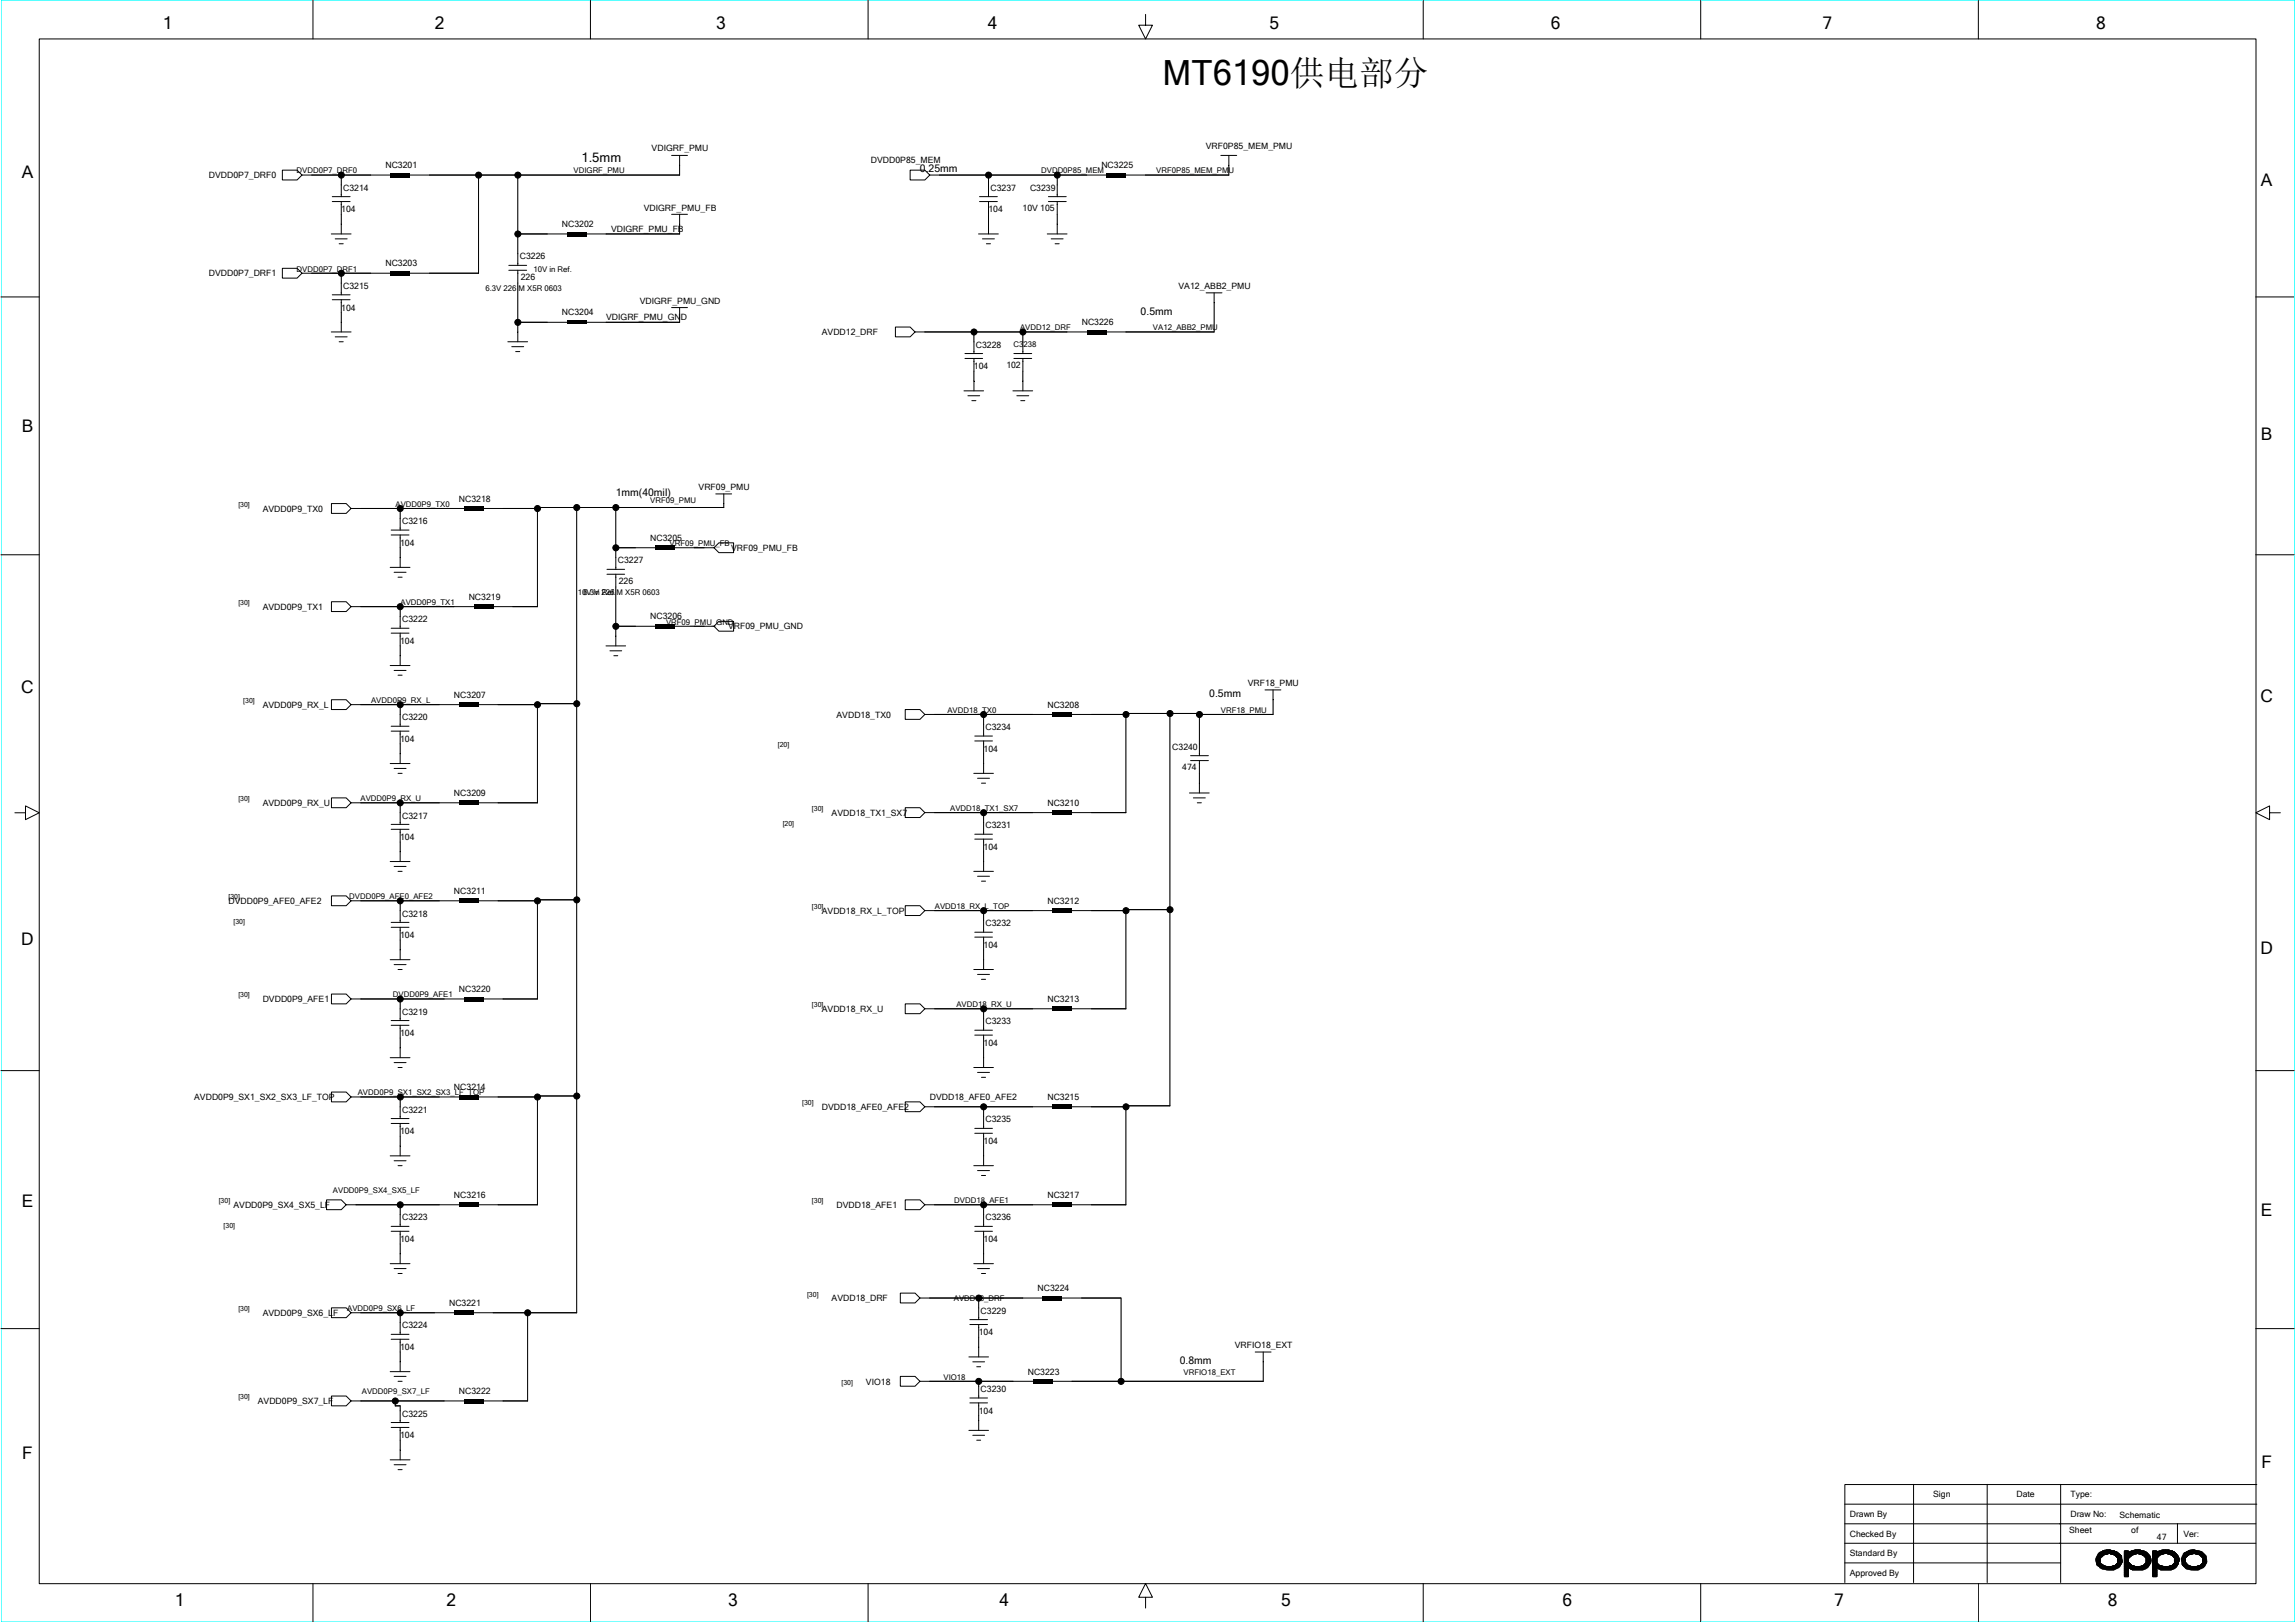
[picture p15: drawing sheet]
<svg xmlns="http://www.w3.org/2000/svg" width="297mm" height="210mm" viewBox="0 0 297 210" stroke-linecap="round" stroke-linejoin="round" font-family="sans-serif">
<defs><g id="words">
<text font-size="4.5" x="150.4" y="10.9">MT6190供电部分</text>
<g font-size="2.2">
<text x="21.1" y="3.8">1</text>
<text x="56.2" y="3.8">2</text>
<text x="92.7" y="3.8">3</text>
<text x="127.8" y="3.8">4</text>
<text x="164.2" y="3.8">5</text>
<text x="200.6" y="3.8">6</text>
<text x="235.8" y="3.8">7</text>
<text x="271.2" y="3.8">8</text>
<text x="2.8" y="23">A</text>
<text x="292.5" y="24.1">A</text>
<text x="2.8" y="55.8">B</text>
<text x="292.5" y="57">B</text>
<text x="2.7" y="89.7">C</text>
<text x="292.4" y="90.8">C</text>
<text x="2.7" y="122.3">D</text>
<text x="292.4" y="123.5">D</text>
<text x="2.8" y="156.2">E</text>
<text x="292.5" y="157.3">E</text>
<text x="2.9" y="188.8">F</text>
<text x="292.6" y="189.9">F</text>
<text x="22.6" y="207.8">1</text>
<text x="57.8" y="207.8">2</text>
<text x="94.2" y="207.8">3</text>
<text x="129.3" y="207.8">4</text>
<text x="165.7" y="207.8">5</text>
<text x="202.2" y="207.8">6</text>
<text x="237.3" y="207.8">7</text>
<text x="272.7" y="207.8">8</text>
</g>
<text font-size="1.7" x="75.2" y="21">1.5mm</text>
<g font-size="1.3">
<text x="119" y="22.2">0.25mm</text>
<text x="147.6" y="40.8">0.5mm</text>
<text x="79.7" y="64.2">1mm(40mil)</text>
<text x="156.4" y="90.2">0.5mm</text>
<text x="152.6" y="176.5">0.8mm</text>
</g>
<g font-size="1.1">
<text x="27" y="23.1">DVDD0P7_DRF0</text>
<text x="49.9" y="21.8">NC3201</text>
<text x="84.3" y="19.6">VDIGRF_PMU</text>
<text x="112.7" y="21.1">DVDD0P85_MEM</text>
<text x="142.5" y="21.8">NC3225</text>
<text x="156" y="19.2">VRF0P85_MEM_PMU</text>
<text x="44.1" y="27.5">104</text>
<text x="44.4" y="24.7">C3214</text>
<text x="72.7" y="29.4">NC3202</text>
<text x="83.3" y="27.2">VDIGRF_PMU_FB</text>
<text x="127.9" y="27.5">104</text>
<text x="128.1" y="24.7">C3237</text>
<text x="132.3" y="27.3">10V 105</text>
<text x="133.3" y="24.7">C3239</text>
<text x="27" y="35.8">DVDD0P7_DRF1</text>
<text x="49.9" y="34.5">NC3203</text>
<text x="67.2" y="33.6">C3226</text>
<text x="79.1" y="30">VDIGRF_PMU_FB</text>
<text x="44.1" y="40.2">104</text>
<text x="44.4" y="37.4">C3215</text>
<text x="67.4" y="36.2">226</text>
<text x="72.7" y="40.8">NC3204</text>
<text x="78.4" y="41.5">VDIGRF_PMU_GND</text>
<text x="82.8" y="39.3">VDIGRF_PMU_GND</text>
<text x="152.5" y="37.4">VA12_ABB2_PMU</text>
<text x="106.3" y="43.3">AVDD12_DRF</text>
<text x="126" y="47.8">104</text>
<text x="126.3" y="45">C3228</text>
<text x="130.2" y="47.6">102</text>
<text x="140" y="42.1">NC3226</text>
<text x="59.4" y="64.9">NC3218</text>
<text x="90.4" y="63.4">VRF09_PMU</text>
<text x="34" y="66.2">AVDD0P9_TX0</text>
<text x="51.8" y="70.6">104</text>
<text x="52" y="67.8">C3216</text>
<text x="84.1" y="70">NC3205</text>
<text x="94.6" y="71.2">VRF09_PMU_FB</text>
<text x="60.6" y="77.6">NC3219</text>
<text x="79.9" y="72.9">C3227</text>
<text x="80" y="75.6">226</text>
<text x="34" y="78.9">AVDD0P9_TX1</text>
<text x="51.8" y="83.3">104</text>
<text x="52" y="80.5">C3222</text>
<text x="84.1" y="80.1">NC3206</text>
<text x="94.2" y="81.4">VRF09_PMU_GND</text>
<text x="161.4" y="88.8">VRF18_PMU</text>
<text x="34" y="91.5">AVDD0P9_RX_L</text>
<text x="51.8" y="96">104</text>
<text x="52" y="93.2">C3220</text>
<text x="58.7" y="90.3">NC3207</text>
<text x="108.2" y="92.8">AVDD18_TX0</text>
<text x="127.5" y="94.5">C3234</text>
<text x="135.5" y="91.5">NC3208</text>
<text x="127.3" y="97.3">104</text>
<text x="151.7" y="97">C3240</text>
<text x="152.9" y="99.7">474</text>
<text x="34" y="104.2">AVDD0P9_RX_U</text>
<text x="52" y="105.9">C3217</text>
<text x="58.7" y="103">NC3209</text>
<text x="107.6" y="105.5">AVDD18_TX1_SX7</text>
<text x="127.5" y="107.2">C3231</text>
<text x="135.5" y="104.2">NC3210</text>
<text x="51.8" y="108.7">104</text>
<text x="127.3" y="110">104</text>
<text x="29.6" y="116.9">DVDD0P9_AFE0_AFE2</text>
<text x="52" y="118.6">C3218</text>
<text x="58.7" y="115.7">NC3211</text>
<text x="106.3" y="118.2">AVDD18_RX_L_TOP</text>
<text x="127.5" y="119.8">C3232</text>
<text x="135.5" y="116.9">NC3212</text>
<text x="51.8" y="121.4">104</text>
<text x="127.3" y="122.6">104</text>
<text x="34" y="129.6">DVDD0P9_AFE1</text>
<text x="52" y="131.3">C3219</text>
<text x="59.4" y="128.4">NC3220</text>
<text x="106.3" y="130.9">AVDD18_RX_U</text>
<text x="135.5" y="129.6">NC3213</text>
<text x="51.8" y="134">104</text>
<text x="127.3" y="135.3">104</text>
<text x="127.5" y="132.5">C3233</text>
<text x="25.1" y="142.3">AVDD0P9_SX1_SX2_SX3_LF_TOP</text>
<text x="52" y="144">C3221</text>
<text x="58.7" y="141">NC3214</text>
<text x="106.3" y="143.6">DVDD18_AFE0_AFE2</text>
<text x="120.3" y="142.3">DVDD18_AFE0_AFE2</text>
<text x="135.5" y="142.3">NC3215</text>
<text x="51.8" y="146.7">104</text>
<text x="127.3" y="148">104</text>
<text x="127.5" y="145.2">C3235</text>
<text x="58.7" y="155">NC3216</text>
<text x="135.5" y="155">NC3217</text>
<text x="30.2" y="156.3">AVDD0P9_SX4_SX5_LF</text>
<text x="51.8" y="160.7">104</text>
<text x="52" y="157.9">C3223</text>
<text x="108.2" y="156.3">DVDD18_AFE1</text>
<text x="127.3" y="160.7">104</text>
<text x="127.5" y="157.9">C3236</text>
<text x="134.2" y="167">NC3224</text>
<text x="34" y="170.2">AVDD0P9_SX6_LF</text>
<text x="52" y="171.9">C3224</text>
<text x="58.1" y="169">NC3221</text>
<text x="107.6" y="168.3">AVDD18_DRF</text>
<text x="126.6" y="172.8">104</text>
<text x="126.9" y="170">C3229</text>
<text x="51.8" y="174.7">104</text>
<text x="112" y="179.2">VIO18</text>
<text x="133" y="177.8">NC3223</text>
<text x="159.7" y="174.4">VRFIO18_EXT</text>
<text x="33.4" y="181.6">AVDD0P9_SX7_LF</text>
<text x="52" y="183.3">C3225</text>
<text x="59.4" y="180.4">NC3222</text>
<text x="126.6" y="182.9">104</text>
<text x="126.9" y="180.1">C3230</text>
<text x="51.8" y="186.1">104</text>
<text x="239.3" y="196.3">Drawn By</text>
<text x="250.1" y="193.7">Sign</text>
<text x="260.9" y="193.7">Date</text>
<text x="267.9" y="193.7">Type:</text>
<text x="267.9" y="196.3">Draw No:</text>
<text x="274.2" y="196.4">Schematic</text>
<text x="239.3" y="198.8">Checked By</text>
<text x="239.3" y="201.3">Standard By</text>
<text x="239.3" y="203.9">Approved By</text>
<text x="267.7" y="198.3">Sheet</text>
<text x="275.7" y="198.3">of</text>
<text x="279" y="199.2">47</text>
<text x="282.5" y="198.8">Ver:</text>
</g>
<g font-size="1">
<text x="38.4" y="22.4">DVDD0P7_DRF0</text>
<text x="74.2" y="22.4">VDIGRF_PMU</text>
<text x="134.7" y="22.4">DVDD0P85_MEM</text>
<text x="149.6" y="22.4">VRF0P85_MEM_PMU</text>
<text x="38.4" y="35.1">DVDD0P7_DRF1</text>
<text x="69" y="35.1">10V in Ref.</text>
<text x="62.8" y="37.7">6.3V 226 M X5R 0603</text>
<text x="131.1" y="44.9">C3238</text>
<text x="132" y="42.7">AVDD12_DRF</text>
<text x="149.2" y="42.7">VA12_ABB2_PMU</text>
<text x="51.2" y="65.6">AVDD0P9_TX0</text>
<text x="84.1" y="65.1">VRF09_PMU</text>
<text x="86.6" y="70.7">VRF09_PMU_FB</text>
<text x="74.7" y="77">10V in Ref.</text>
<text x="75.5" y="77">6.3V 226 M X5R 0603</text>
<text x="51.8" y="78.3">AVDD0P9_TX1</text>
<text x="86.2" y="80.8">VRF09_PMU_GND</text>
<text x="48" y="91">AVDD0P9_RX_L</text>
<text x="122.6" y="92.2">AVDD18_TX0</text>
<text x="158" y="92.2">VRF18_PMU</text>
<text x="46.6" y="103.7">AVDD0P9_RX_U</text>
<text x="122.9" y="104.9">AVDD18_TX1_SX7</text>
<text x="45.2" y="116.3">DVDD0P9_AFE0_AFE2</text>
<text x="120.9" y="117.6">AVDD18_RX_L_TOP</text>
<text x="50.8" y="129">DVDD0P9_AFE1</text>
<text x="123.7" y="130.3">AVDD18_RX_U</text>
<text x="46.3" y="141.7">AVDD0P9_SX1_SX2_SX3_LF_TOP</text>
<text x="43.1" y="154.4">AVDD0P9_SX4_SX5_LF</text>
<text x="123.5" y="155.7">DVDD18_AFE1</text>
<text x="44.9" y="169.6">AVDD0P9_SX6_LF</text>
<text x="123.4" y="168.4">AVDD18_DRF</text>
<text x="122.1" y="178.5">VIO18</text>
<text x="153.1" y="177.9">VRFIO18_EXT</text>
<text x="46.8" y="180.4">AVDD0P9_SX7_LF</text>
</g>
<g font-size=".9">
<text x="30.8" y="65.6">[30]</text>
<text x="30.8" y="78.3">[30]</text>
<text x="31.5" y="91">[30]</text>
<text x="100.6" y="96.7">[20]</text>
<text x="30.8" y="103.7">[30]</text>
<text x="101.3" y="106.8">[20]</text>
<text x="105" y="104.9">[30]</text>
<text x="29.6" y="116.4">[30]</text>
<text x="30.2" y="119.5">[30]</text>
<text x="105" y="117.6">[30]</text>
<text x="30.8" y="129.1">[30]</text>
<text x="105" y="130.3">[30]</text>
<text x="103.8" y="143">[30]</text>
<text x="28.3" y="155.7">[30]</text>
<text x="105" y="155.7">[30]</text>
<text x="28.9" y="158.9">[30]</text>
<text x="104.4" y="167.7">[30]</text>
<text x="30.8" y="169.7">[30]</text>
<text x="108.9" y="179.2">[30]</text>
<text x="30.8" y="181.1">[30]</text>
</g>
</g></defs>
<path d="M.1 0h296.8v209.8h-296.8z" fill="none" stroke="#0ff" stroke-width=".13"/>
<g fill="none" stroke="#000" stroke-width=".13">
<path d="M5.1 5h286.8v199.9h-286.8zM40.5 .1v4.9M76.4 .1v4.9M112.3 .1v4.9M148.2 1.9v1.4h.9l-.9 1.7-.9-1.7h.9M184.1 .1v4.9M220 .1v4.9M255.9 .1v4.9M.1 38.4h5M36.5 22h1.9l.7 .6-.7 .7h-1.9zM36.5 34.7h1.9l.7 .6-.7 .7h-1.9zM39 22.6h11.5"/>
<path d="M39 35.3h11.5M42.9 30.3h2.5M43 26.1h2.3M43 25.4h2.3M43 38.8h2.3M43 38.1h2.3M43.4 30.9h1.5M43.9 31.5h.5M44.2 22.6v2.8M44.2 35.3v2.8M44.2 26.1v4.2M44.2 38.8v4.1"/>
<path d="M53 35.3h8.9M53 22.6h34.9M61.9 22.6v12.8M65.8 35h2.3M65.8 34.3h2.3M67 30.3h6.4M67 22.6v11.7M67 35v9.2M86.9 27.7h2M86.9 39.8h2M86.9 20.1h2M87.9 30.3h-12"/>
<path d="M87.9 20.1v2.6M87.9 27.7v2.6M87.9 39.8v1.9M117.7 22h2l.6 .6-.6 .7h-2zM120.3 22.6h22.8M126.6 30.3h2.6M126.7 26.1h2.3M126.7 25.4h2.3M127.1 30.9h1.5M127.6 31.5h.5M127.9 22.6v2.8M127.9 26.1v4.2"/>
<path d="M135.5 30.3h2.5M135.6 26.1h2.3M135.6 25.4h2.3M136 30.9h1.5M136.5 31.5h.5M136.8 22.6v2.8M136.8 26.1v4.2M145.6 22.6h13.4M156 37.9h2.1M157.1 37.9v5.1M157.9 20.1h2.1M159 20.1v2.6"/>
<path d="M291.8 38.4h5M42.9 42.9h2.5M43.4 43.6h1.5M43.9 44.2h.5M65.7 44.2h2.6M66.2 44.9h1.6M66.7 45.5h.5M67 41.7h6.4M75.9 41.7h12M115.8 42.3h1.9l.7 .6-.7 .7h-1.9zM118.4 42.9h22.2M124.7 50.6h2.6"/>
<path d="M124.8 46.4h2.3M124.8 45.7h2.3M125.2 51.2h1.5M125.7 51.8h.6M126 42.9v2.8M126 46.4v4.2M131 50.6h2.6M131.2 46.4h2.3M131.2 45.7h2.3M131.5 51.2h1.6M132.1 51.8h.5M132.3 42.9v2.8"/>
<path d="M132.3 46.4v4.2M143.1 42.9h14M.1 71.8h5M42.9 65.2h1.9l.6 .6-.6 .6h-1.9zM42.9 77.9h1.9l.6 .6-.6 .6h-1.9zM50.5 73.4h2.5M50.6 69.2h2.3M50.6 68.6h2.3M51 74h1.5M51.5 74.7h.5M51.8 65.8v2.8M51.8 78.5v2.8"/>
<path d="M51.8 69.2v4.2M60 65.8h-14.6M61.3 78.5h-15.9M62.5 65.8h7M69.5 65.7h24.1M69.5 65.7v12.8h-5.7M74.6 65.7v104.2M78.5 74.3h2.3M78.5 73.7h2.3M79.6 70.9h5.2M79.7 65.7v8M79.7 74.3v9.3"/>
<path d="M87.3 70.9h5.1M92.6 63.9h2.1M93 70.2h1.9v1.3h-1.9l-.6-.6zM93.6 63.9v1.8M291.8 71.8h5M42.9 90.5h1.9l.6 .7-.6 .6h-1.9zM45.4 91.2h14M50.5 86.1h2.5M50.5 98.8h2.5M50.6 81.9h2.3M50.6 81.3h2.3M50.6 94.6h2.3"/>
<path d="M50.6 94h2.3M51 86.7h1.5M51 99.4h1.5M51.5 87.4h.5M51.8 91.2v2.8M51.8 81.9v4.2M51.8 94.6v4.2M61.9 91.2h7.6M69.5 91h5.1M69.5 91v12.9M78.4 83.6h2.5M78.9 84.2h1.5"/>
<path d="M79.4 84.8h.5M79.6 81h5.2M87.3 81h5.1M93 80.4h1.9v1.3h-1.9l-.6-.7zM117.1 91.8h1.9l.7 .6-.7 .7h-1.9zM119.6 92.4h16.6M126.1 95.9h2.3M126.1 95.2h2.3M127.3 92.4v2.8M127.3 95.9v4.2M138.7 92.4h7M145.6 92.3h9.6v5.5"/>
<path d="M145.7 92.3v12.8h-7M151.4 92.3v50.8M154 98.4h2.3M154 97.8h2.3M155.1 92.4h9.6M155.2 98.4v4.2M163.7 89.3h2M164.7 89.3v3.2M1.9 105.2h1.4v-.9l1.8 .9-1.8 .8v-.8M42.9 103.2h1.9l.6 .7-.6 .6h-1.9zM42.9 115.9h1.9l.6 .6-.6 .7h-1.9zM45.4 103.9h14"/>
<path d="M50.5 111.5h2.5M50.6 107.3h2.3M50.6 106.7h2.3M50.6 120h2.3M50.6 119.3h2.3M51 112.1h1.5M51.5 100.1h.5M51.5 112.7h.5M51.8 103.9v2.8M51.8 116.5v2.8M51.8 107.3v4.2M51.8 120v4.2"/>
<path d="M59.4 116.5h-14M61.9 103.9h7.6M61.9 116.5h7.6M69.5 116.4h5.1M69.5 116.4v12.9M117.1 104.5h1.9l.7 .6-.7 .7h-1.9zM117.1 117.2h1.9l.7 .6-.7 .6h-1.9zM119.6 105.1h16.6M119.6 117.8h16.6M126 100.1h2.5M126 112.7h2.5M126.1 108.6h2.3"/>
<path d="M126.1 107.9h2.3M126.5 100.7h1.5M126.5 113.4h1.5M127 101.3h.5M127 114h.5M127.3 105.1v2.8M127.3 117.8v2.8M127.3 108.6v4.1M138.7 117.8h7M145.6 117.7h5.8M145.7 117.7v12.8M153.9 102.6h2.5"/>
<path d="M154.4 103.2h1.5M154.9 103.9h.5M293.6 105.2v-.9l-1.8 .9 1.8 .8v-.8h1.4M.1 138.5h5M42.9 128.6h1.9l.6 .6-.6 .7h-1.9zM50.5 124.2h2.5M50.5 136.8h2.5M50.6 132.7h2.3M50.6 132h2.3M51 124.8h1.5M51 137.5h1.5M51.5 125.4h.5"/>
<path d="M51.5 138.1h.5M51.8 129.2v2.8M51.8 132.7v4.1M60 129.2h-14.6M62.5 129.2h7M117.1 129.9h1.9l.7 .6-.7 .6h-1.9zM119.6 130.5h16.6M126 125.4h2.5M126 138.1h2.5M126.1 121.2h2.3M126.1 120.6h2.3M126.1 133.9h2.3"/>
<path d="M126.1 133.3h2.3M126.5 126.1h1.5M126.5 138.7h1.5M127 126.7h.5M127 139.4h.5M127.3 130.5v2.8M127.3 121.2v4.2M127.3 133.9v4.2M138.7 130.5h7M291.8 138.5h5M42.2 155.2h2l.6 .7-.6 .6h-2zM42.9 141.3h1.9l.6 .6-.6 .7h-1.9z"/>
<path d="M45.4 141.9h14M50.5 149.5h2.5M50.6 145.4h2.3M50.6 144.7h2.3M50.6 159.3h2.3M50.6 158.7h2.3M51 150.2h1.5M51.5 150.8h.5M51.8 141.9v2.8M51.8 155.9v2.8M51.8 145.4v4.1M51.8 159.3v4.2"/>
<path d="M59.4 155.9h-14.6M61.9 155.9h7.6M61.9 141.9h7.6M69.5 141.8h5.1M69.5 141.8v14.1M117.1 142.6h1.9l.7 .6-.7 .6h-1.9zM117.1 155.2h1.9l.7 .7-.7 .6h-1.9zM119.6 143.2h16.6M119.6 155.9h16.6M126 150.8h2.5M126.1 159.3h2.3M126.1 158.7h2.3"/>
<path d="M126.1 146.6h2.3M126.1 146h2.3M126.5 151.4h1.5M127 152.1h.5M127.3 143.2v2.8M127.3 155.9v2.8M127.3 146.6v4.2M127.3 159.3v4.2M138.7 143.2h7M138.7 155.9h7M145.6 143.1h5.8M145.7 143.1v12.8"/>
<path d="M.1 171.9h5M42.9 169.2h1.9l.6 .6-.6 .7h-1.9zM50.5 163.5h2.5M50.5 177.5h2.5M50.6 173.3h2.3M50.6 172.6h2.3M51 164.1h1.5M51 178.1h1.5M51.5 164.8h.5M51.5 178.7h.5M51.8 169.8v2.8M51.8 173.3v4.2"/>
<path d="M58.8 169.8h-13.4M61.3 169.8h13.3M68.3 169.8v11.5M116.5 167.3h1.9l.6 .6-.6 .7h-1.9zM116.5 178.1h1.9l.6 .6-.6 .6h-1.9zM119 167.9h15.9M125.3 175.6h2.6M125.5 171.4h2.3M125.5 170.7h2.3M125.9 176.2h1.5M126 163.5h2.5M126.4 176.8h.5"/>
<path d="M126.5 164.1h1.5M126.6 167.9v2.8M126.6 178.7v2.2M126.6 171.4v4.2M127 164.8h.5M133.6 178.7h-14.6M136.1 178.7h27.3M137.4 167.9h7.6v10.8M162.4 174.9h2M163.4 174.9v3.8M291.8 171.9h5M42.9 180.6h1.9l.6 .7-.6 .6h-1.9z"/>
<path d="M45.4 181.3h14.6M50.5 188.9h2.5M50.6 184.7h2.3M50.6 184h2.3M51 189.5h1.5M51.1 181.9h.7v2.1M51.1 181.3v.6M51.5 190.1h.5M51.8 184.7v4.2M62.5 181.3h5.8M125.3 185.1h2.6M125.5 181.5h2.3"/>
<path d="M125.5 180.9h2.3M125.9 185.7h1.5M126.4 186.3h.5M126.6 181.5v3.6M238.7 194.6h53.3M247.6 192v12.7M257.1 192v12.7M266.6 192v12.7M281.7 197.1v2.6M291.8 199.7h-53.1M291.8 197.1h-53.1M292 192.1h-53.3v12.6"/>
<path d="M40.5 204.9v4.9M76.4 204.9v4.9M112.3 204.9v4.9M148.2 206.7h.9l-.9-1.8-.9 1.8h.9v1.3M184.1 204.9v4.9M220 204.9v4.9M238.7 202.2h27.9M255.9 204.9v4.9M271.1 201.6h.7M271.1 201.7h.6M271.1 201.8h.6M271.1 202h.6"/>
<path d="M271.1 202.1h.6M271.3 201.3h.8M271.3 202.3h.6M271.3 202.5h.8M271.3 202.2h.4M271.3 201.4v1.1M271.4 202.6h.8M271.4 202.5v-1.3v1.4h.7M271.5 202.2v.4h.8M271.5 200.9a2.21 2.21 0 0 1 3 .4l.1 .8-.4 .6-.8 .4h-.6l-.9-.1-.6-.5-.1-.8zM271.5 201v1.6v-1.5v.1M271.7 201.6l.5-.4 .6-.3 .8 .3 .4 .4v.6l-.4 .4-.8 .1-.6-.1-.5-.4z"/>
<path d="M271.7 200.9v1.8M271.7 200.8h2.2M271.8 200.8v.7M271.8 202.3v.5M271.9 202.5v.5h1.9M271.9 200.8v.6h-.6M272.1 202.4v.6M272.1 200.7v.5M272.1 200.7h1.4M272.2 200.7v.5h-.8M272.3 202.6v.4M272.3 200.7v.4"/>
<path d="M272.3 200.6h.8M272.4 202.7v.4M272.4 200.7v.4M272.5 203.1h1.1M272.6 202.7v.4M272.6 200.5v.6M272.7 202.7v.4M272.7 200.5v.6h-1.3M272.8 202.7v.4M272.8 200.5v.4M272.9 202.7v.4M272.9 200.5v.4"/>
<path d="M273.1 202.7v.4M273.1 200.5v.6h1.1M273.2 202.7v.4M273.2 200.7v.4M273.3 202.6v.5M273.3 200.7v.4M273.4 202.6h.9M273.4 202.6v.5M273.4 200.7v.4M273.4 201.2h1M273.6 202.6v.4M273.6 200.7v.5"/>
<path d="M273.7 200.8v.5h.8M273.7 202.4v.6h-1.5v-.4M273.8 200.8v.6h.7M273.8 202.3v.5M273.9 201.8h.7M273.9 202h.7M273.9 202.1h.7M273.9 202.2h.6M273.9 201.7h.6M274 202.2v.6M274 200.8v.8h.5M274 200.9h-2.5"/>
<path d="M274.1 200.9v1.9h-2.5M274.2 201v1.7h-2.6M274.3 201.2v1.3h-.6M274.5 201.3v1h-.7M274.8 200.8h2.8M274.8 200.9h3M274.8 203h.6M274.8 203.1h.6M274.8 200.7h.6M274.8 203.2h.6M274.8 203.3h.6M274.8 203.5h.6"/>
<path d="M274.8 203.6h.6M274.8 203.7h.6M274.8 203.9h.6M274.8 201.2h1.2M274.8 202.6h1.1M274.8 202.5h.9M274.8 202.3h.8M274.8 202.2h.7M274.8 201.6h.6M274.8 201.7h.6M274.8 201.8h.6M274.8 202h.6"/>
<path d="M274.8 202.1h.6M274.8 200.7h.6v.2v-.1h.1a2.27 2.27 0 0 1 2.3 .1 1.03 1.03 0 0 1 .2 1.6l-.2 .3-.5 .3h-1.4l-.5-.3v1.2h-.6zM274.8 200.7v3.3M275 200.7v3.3M275.1 200.7v3.3M275.2 200.7v3.3M275.4 201.6l.5-.4 .6-.3 .8 .3 .3 .4v.6l-.3 .4-.8 .1-.6-.1-.5-.4zM275.4 200.7v3.3h-.6M275.5 200.8v.8M275.5 202.2v.6M275.6 200.8v.6h-.8M275.6 202.3v.7h2"/>
<path d="M275.7 200.7h1.7M275.7 200.7v.6h-.9M275.7 202.4v.6M275.9 200.7v.5M275.9 202.6v.5h1.4v-.5M276 200.7v.4M276 202.6v.5M276.1 202.6v.5M276.1 200.5v.6M276.2 200.6h.7M276.2 202.7v.4M276.2 200.5v.6h-1.4"/>
<path d="M276.4 202.7v.4M276.4 200.5v.6M276.5 202.7v.4M276.5 200.5v.4M276.6 202.7v.4M276.6 200.5v.6M276.7 201.1h1.2M276.8 202.7v.4M276.8 200.5v.6M276.9 202.7v.4M276.9 200.5v.6M277 202.6v.5"/>
<path d="M277 200.7v.4M277.1 201.2h.9v1.4M277.1 202.6h.8M277.1 202.6v.5M277.1 200.7v.4M277.3 200.7v.5M277.4 202.5h.6M277.4 202.4v.6M277.4 200.7v.6h.7v1h-.6M277.5 202.3v.7M277.5 200.8v.6h.6M277.6 202.2h.7"/>
<path d="M277.6 201.7h.7M277.6 201.8h.7M277.6 202.1h.7M277.6 202.2v.6M277.6 200.8v.8h.5M277.8 200.9v1.9h-3M277.9 201v1.7h-3.1M278.3 201.8v.2h-.7M278.5 203h.5M278.5 203.1h.5M278.5 203.2h.5M278.5 203.3h.5"/>
<path d="M278.5 203.5h.5M278.5 203.6h.5M278.5 203.7h.5M278.5 203.9h.5M278.5 200.9h3M278.5 200.8h2.8M278.5 200.7h.5M278.5 201.2h1M278.5 202.6h1M278.5 202.5h.8M278.5 202.3h.7M278.5 202.2h.5"/>
<path d="M278.5 201.6h.5M278.5 201.7h.5M278.5 201.8h.5M278.5 202h.5M278.5 202.1h.5M278.5 200.7h.5v.2v-.1h.2a2.17 2.17 0 0 1 2.4 .3l.1 .2a.49 .49 0 0 1 .1 .8v.2a1.37 1.37 0 0 1-.9 .8h-1.4l-.5-.3v1.2h-.5zM278.5 200.7v3.3M278.7 200.7v3.3M278.8 200.7v3.3M278.9 200.7v3.3M279 200.7v3.3h-.5M279.2 202.3v.5"/>
<path d="M279.2 200.8v.6h-.7M279.3 202.4v.6h2M279.3 200.7v.6h-.8M279.4 200.7h1.7M279.4 202.6v.4M279.4 200.7v.5M279.4 201.2l.8-.3 .7 .3 .4 .4v.6l-.4 .4-.7 .1-.8-.1-.4-.4v-.6zM279.5 202.6v.5M279.5 200.7v.4M279.7 202.6v.5M279.7 200.5v.6M279.8 202.6v.5"/>
<path d="M279.8 200.5v.6h-1.3M279.9 202.7v.4M279.9 200.5v.6M280.1 202.7v.4M280.1 200.5v.4M280.2 202.7v.4M280.2 200.5v.4M280.3 202.7v.4M280.3 200.5v.4M280.4 201.1h1.2M280.4 202.7v.4M280.4 200.5v.6"/>
<path d="M280.6 202.7v.4M280.6 200.5v.6M280.7 202.6v.5M280.7 200.5v.6M280.8 201.2h.9v1.4M280.8 202.6v.5M280.8 200.7v.4M280.8 202.6h.8M280.9 202.6v.5h-1.4M280.9 200.7v.5M281 202.5h.7M281.1 202.4v.6"/>
<path d="M281.1 200.7v.6h.7v1h-.6M281.2 202.3v.7M281.2 200.8v.6h.6M281.3 201.6h.7M281.3 201.7h.7M281.3 201.8h.7M281.3 202h.7M281.3 202.2h.6M281.3 202.1h.5M281.3 200.8v2M281.4 200.9v1.9h-2.9M281.6 201v1.7h-3.1"/>
<path d="M282.2 201.7h.5M282.2 201.8h.5M282.2 202h.5M282.3 201.6h.4M282.3 202.3h.6M282.3 202.2h.4M282.3 201.3v1.2h.7M282.3 202.1h.4M282.4 201.2h.8M282.5 201v1.6h.7M282.6 200.9h2.4M282.6 200.9v1.8h2.5v-1.7"/>
<path d="M282.6 200.9a2.03 2.03 0 0 1 2.8 .4l.1 .8-.4 .6-.8 .4-1.5-.1-.5-.5-.1-.8zM282.7 201.6l.4-.4 .7-.3 .8 .3 .4 .4v.6a1.52 1.52 0 0 1-2.3 0zM282.7 200.9v1.9h2.3M282.8 200.8h2.1M282.8 202.2v.8h1.8v-.4M282.8 200.8v.6h-.5M283 202.3v.7M283 200.8v.5h-.6M283.1 200.7h1.2M283.1 202.4v.6M283.1 200.7v.5M283.2 202.6v.4"/>
<path d="M283.2 200.7v.4M283.3 200.6h.7M283.3 202.6v.5M283.3 200.7v.4M283.5 200.7v.4M283.6 202.7v.4M283.6 200.5v.6h-1M283.7 202.7v.4M283.7 200.5v.6M283.8 202.7v.4M283.8 200.5v.4M284 202.7v.4"/>
<path d="M284 200.5v.6M284.1 201.1h1M284.1 200.7v.4M284.1 202.7v.4M284.2 200.7v.4M284.2 202.7v.4M284.3 200.7v.4M284.3 202.6v.5M284.5 200.7v.4M284.5 202.6v.5h-1v-.4M284.6 201.2h.6v1.4h-.9M284.6 200.7v.5"/>
<path d="M284.7 202.5h.5M284.7 200.8v.5h.7v1h-.6M284.7 202.4v.6M284.9 200.8v.6h.5M284.9 202.3v.5M285 201.8h.5M285 202h.5M285 202.1h.5M285 202.2h.4M285 201.6h.4M285 201.7h.4M285 200.9v1.9"/>
<circle cx="44.2" cy="35.4" r=".39"/>
<circle cx="44.2" cy="22.7" r=".39"/>
<circle cx="61.9" cy="22.7" r=".39"/>
<circle cx="67" cy="30.3" r=".39"/>
<circle cx="67" cy="22.7" r=".39"/>
<circle cx="127.9" cy="22.7" r=".39"/>
<circle cx="136.8" cy="22.7" r=".39"/>
<circle cx="67" cy="41.7" r=".39"/>
<circle cx="126" cy="43" r=".39"/>
<circle cx="132.3" cy="43" r=".39"/>
<circle cx="51.8" cy="78.5" r=".39"/>
<circle cx="51.8" cy="65.8" r=".39"/>
<circle cx="69.5" cy="65.8" r=".39"/>
<circle cx="74.6" cy="65.7" r=".39"/>
<circle cx="79.7" cy="65.7" r=".39"/>
<circle cx="79.7" cy="70.9" r=".39"/>
<circle cx="51.8" cy="91.2" r=".39"/>
<circle cx="69.5" cy="91.2" r=".39"/>
<circle cx="74.6" cy="91" r=".39"/>
<circle cx="79.7" cy="81" r=".39"/>
<circle cx="127.3" cy="92.4" r=".39"/>
<circle cx="145.7" cy="92.4" r=".39"/>
<circle cx="151.4" cy="92.3" r=".39"/>
<circle cx="155.2" cy="92.4" r=".39"/>
<circle cx="51.8" cy="116.6" r=".39"/>
<circle cx="51.8" cy="103.9" r=".39"/>
<circle cx="69.5" cy="116.6" r=".39"/>
<circle cx="74.6" cy="116.4" r=".39"/>
<circle cx="127.3" cy="117.8" r=".39"/>
<circle cx="127.3" cy="105.1" r=".39"/>
<circle cx="145.7" cy="117.8" r=".39"/>
<circle cx="151.4" cy="117.7" r=".39"/>
<circle cx="51.8" cy="129.3" r=".39"/>
<circle cx="127.3" cy="130.5" r=".39"/>
<circle cx="51.8" cy="155.9" r=".39"/>
<circle cx="51.8" cy="141.9" r=".39"/>
<circle cx="69.5" cy="141.9" r=".39"/>
<circle cx="74.6" cy="141.8" r=".39"/>
<circle cx="127.3" cy="155.9" r=".39"/>
<circle cx="127.3" cy="143.2" r=".39"/>
<circle cx="145.7" cy="143.2" r=".39"/>
<circle cx="51.8" cy="169.8" r=".39"/>
<circle cx="68.3" cy="169.8" r=".39"/>
<circle cx="126.6" cy="167.9" r=".39"/>
<circle cx="126.6" cy="178.7" r=".39"/>
<circle cx="145" cy="178.7" r=".39"/>
<circle cx="51.1" cy="181.3" r=".39"/>
</g>
<g fill="#000">
<path d="M44.2 27.7v1.3zM44.2 22.6v1.3zM44.2 35.3v1.3zM50.5 22.4h2.6v.5h-2.6zM50.5 35.1h2.6v.5h-2.6zM73.3 30h2.6v.5h-2.6zM87.9 29v1.3zM87.9 21.4v1.2zM127.9 27.7v1.3zM127.9 22.6v1.3zM136.8 27.7v1.3zM136.8 22.6v1.3z"/>
<path d="M143.1 22.4h2.6v.5h-2.6zM159 21.4v1.2zM44.2 40.4v1.3zM67 41.7v1.2zM73.3 41.4h2.6v.6h-2.6zM87.9 41.1v.6zM126 48v1.3zM126 42.9v1.3zM132.3 48v1.3zM132.3 42.9v1.3zM140.6 42.7h2.5v.5h-2.5zM51.8 70.9v1.2z"/>
<path d="M51.8 65.8v1.3zM51.8 78.5v1.3zM60 65.5h2.6v.6h-2.6zM61.3 78.2h2.5v.6h-2.5zM69.5 65.7v.1zM79.7 70.9v1.2zM84.7 70.6h2.6v.5h-2.6zM89.8 70.9h1.3zM93.6 65.2v.5zM51.8 83.6v1.2zM51.8 96.2v1.3zM51.8 91.2v1.2z"/>
<path d="M59.4 90.9h2.5v.5h-2.5zM69.5 91v.2zM79.7 81v1.3zM84.7 80.8h2.6v.5h-2.6zM89.8 81h1.3zM127.3 97.5v1.3zM127.3 92.4v1.3zM136.1 92.2h2.6v.5h-2.6zM145.7 92.3v.1zM155.2 92.3v.1zM164.7 90.5v1.9zM51.8 108.9v1.3z"/>
<path d="M51.8 116.5v1.3zM51.8 103.9v1.2zM59.4 116.3h2.5v.5h-2.5zM59.4 103.6h2.5v.5h-2.5zM69.5 116.4v.1zM127.3 110.2v1.3zM127.3 105.1v1.3zM127.3 117.8v1.3zM136.1 104.9h2.6v.5h-2.6zM136.1 117.6h2.6v.5h-2.6zM145.7 117.7v.1zM155.2 100.1v1.2z"/>
<path d="M51.8 121.6v1.3zM51.8 134.3v1.3zM51.8 129.2v1.3zM60 129h2.6v.5h-2.6zM127.3 135.6v1.2zM127.3 122.9v1.3zM127.3 130.5v1.3zM136.1 130.3h2.6v.5h-2.6zM51.8 147v1.3zM51.8 155.9v1.2zM51.8 141.9v1.3zM59.4 141.7h2.5v.5h-2.5z"/>
<path d="M59.4 155.6h2.5v.5h-2.5zM69.5 141.8v.1zM127.3 143.2v1.3zM127.3 148.3v1.2zM127.3 155.9v1.2zM136.1 155.6h2.6v.5h-2.6zM136.1 142.9h2.6v.6h-2.6zM145.7 143.1v.1zM51.8 174.9v1.3zM51.8 161v1.2zM51.8 169.8v1.3zM58.7 169.6h2.6v.5h-2.6z"/>
<path d="M126.6 173v1.3zM126.6 178.7v.6zM126.6 167.9v1.3zM127.3 161v1.2zM133.6 178.5h2.6v.5h-2.6zM134.9 167.7h2.5v.5h-2.5zM51.1 181.9h.7zM51.1 181.3v.6zM51.8 186.3v1.3zM51.8 181.9v.6zM60 181h2.6v.5h-2.6zM126.6 183.2v.6z"/>
</g>
<g fill="#000">
<circle cx="44.2" cy="22.6" r=".4"/>
<circle cx="44.2" cy="35.3" r=".4"/>
<circle cx="61.9" cy="22.6" r=".4"/>
<circle cx="67" cy="30.3" r=".4"/>
<circle cx="67" cy="22.6" r=".4"/>
<circle cx="127.9" cy="22.6" r=".4"/>
<circle cx="136.8" cy="22.6" r=".4"/>
<circle cx="67" cy="41.7" r=".4"/>
<circle cx="126" cy="42.9" r=".4"/>
<circle cx="132.3" cy="42.9" r=".4"/>
<circle cx="51.8" cy="78.5" r=".4"/>
<circle cx="51.8" cy="65.8" r=".4"/>
<circle cx="69.5" cy="65.8" r=".4"/>
<circle cx="74.6" cy="65.7" r=".4"/>
<circle cx="79.7" cy="65.7" r=".4"/>
<circle cx="79.7" cy="70.9" r=".4"/>
<circle cx="51.8" cy="91.2" r=".4"/>
<circle cx="69.5" cy="91.2" r=".4"/>
<circle cx="74.6" cy="91" r=".4"/>
<circle cx="79.7" cy="81" r=".4"/>
<circle cx="127.3" cy="92.4" r=".4"/>
<circle cx="145.7" cy="92.4" r=".4"/>
<circle cx="151.4" cy="92.3" r=".4"/>
<circle cx="155.2" cy="92.4" r=".4"/>
<circle cx="51.8" cy="116.5" r=".4"/>
<circle cx="51.8" cy="103.9" r=".4"/>
<circle cx="69.5" cy="116.5" r=".4"/>
<circle cx="74.6" cy="116.4" r=".4"/>
<circle cx="127.3" cy="105.1" r=".4"/>
<circle cx="127.3" cy="117.8" r=".4"/>
<circle cx="145.7" cy="117.8" r=".4"/>
<circle cx="151.4" cy="117.7" r=".4"/>
<circle cx="51.8" cy="129.2" r=".4"/>
<circle cx="127.3" cy="130.5" r=".4"/>
<circle cx="51.8" cy="155.9" r=".4"/>
<circle cx="51.8" cy="141.9" r=".4"/>
<circle cx="69.5" cy="141.9" r=".4"/>
<circle cx="74.6" cy="141.8" r=".4"/>
<circle cx="127.3" cy="143.2" r=".4"/>
<circle cx="127.3" cy="155.9" r=".4"/>
<circle cx="145.7" cy="143.2" r=".4"/>
<circle cx="51.8" cy="169.8" r=".4"/>
<circle cx="68.3" cy="169.8" r=".4"/>
<circle cx="126.6" cy="167.9" r=".4"/>
<circle cx="126.6" cy="178.7" r=".4"/>
<circle cx="145" cy="178.7" r=".4"/>
<circle cx="51.1" cy="181.3" r=".4"/>
</g>
<use href="#words"/>
</svg>
